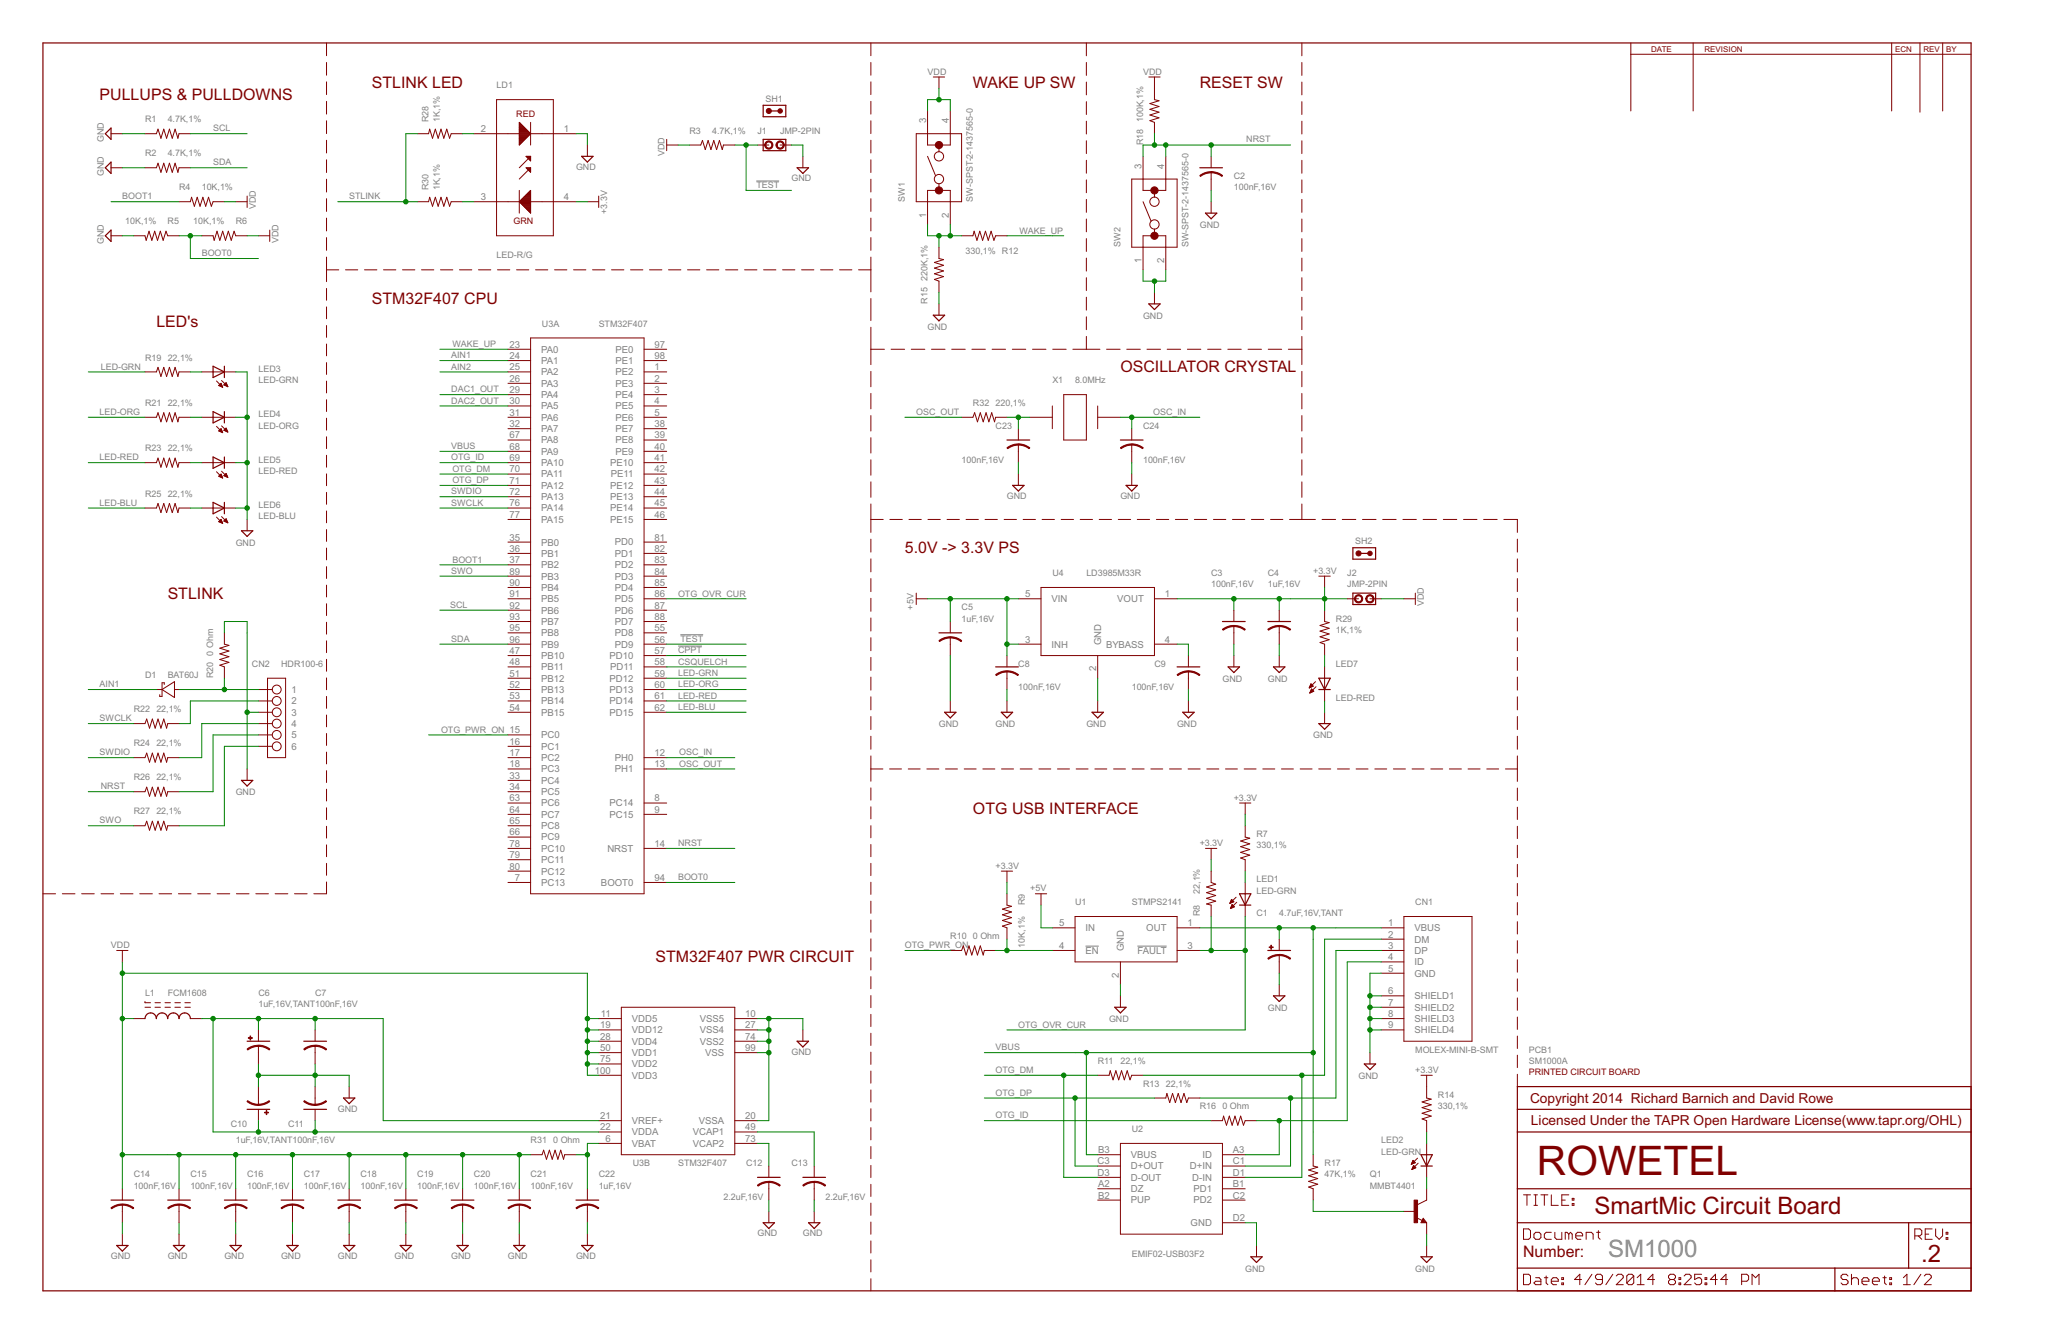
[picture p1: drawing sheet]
<svg xmlns="http://www.w3.org/2000/svg" width="432mm" height="279mm" viewBox="0 0 432 279" stroke-linecap="round" stroke-linejoin="round" font-family="sans-serif">
<defs><g id="words">
<text font-size="9.5" fill="#800000" x="322" y="246.1">ROWETEL</text>
<g font-size="5.6" fill="#800000">
<text x="334.1" y="254.2">SmartMic Circuit Board</text>
<text x="402.5" y="264.4">.2</text>
</g>
<text font-size="5.6" fill="#808080" x="336.9" y="263.2">SM1000</text>
<g font-size="3.7" fill="#800000">
<text x="20.9" y="20.9">PULLUPS &amp; PULLDOWNS</text>
<text x="77.9" y="18.5">STLINK LED</text>
<text x="203.8" y="18.5">WAKE UP SW</text>
<text x="251.4" y="18.5">RESET SW</text>
<text x="77.9" y="63.6">STM32F407 CPU</text>
<text x="32.8" y="68.4">LED's</text>
<text x="234.7" y="77.9">OSCILLATOR CRYSTAL</text>
<text x="189.6" y="115.9">5.0V -&gt; 3.3V PS</text>
<text x="35.1" y="125.4">STLINK</text>
<text x="203.8" y="170.6">OTG USB INTERFACE</text>
<text x="137.3" y="201.5">STM32F407 PWR CIRCUIT</text>
<text x="319.1" y="263.2">Number:</text>
</g>
<g font-size="3.2" fill="#800000">
<text x="320.6" y="231.1">Copyright 2014 Richard Barnich and David Rowe</text>
<text x="320.8" y="235.7">Licensed Under the TAPR Open Hardware License(www.tapr.org/OHL)</text>
</g>
<g font-size="2.2" fill="#808080">
<text x="100.7" y="27.7">2</text>
<text x="118.1" y="27.7">1</text>
<text x="194" y="25.8" transform="rotate(-90 194 25.8)">3</text>
<text x="198.8" y="25.8" transform="rotate(-90 198.8 25.8)">4</text>
<text x="239.2" y="35.3" transform="rotate(-90 239.2 35.3)">3</text>
<text x="243.9" y="35.3" transform="rotate(-90 243.9 35.3)">4</text>
<text x="100.7" y="41.9">3</text>
<text x="118.1" y="41.9">4</text>
<text x="194" y="45.6" transform="rotate(-90 194 45.6)">1</text>
<text x="198.8" y="45.6" transform="rotate(-90 198.8 45.6)">2</text>
<text x="239.2" y="55.1" transform="rotate(-90 239.2 55.1)">1</text>
<text x="243.9" y="55.1" transform="rotate(-90 243.9 55.1)">2</text>
<text x="106.7" y="72.8">23</text>
<text x="106.7" y="75.2">24</text>
<text x="106.7" y="77.6">25</text>
<text x="113.4" y="73.9">PA0</text>
<text x="113.4" y="76.2">PA1</text>
<text x="129" y="73.9">PE0</text>
<text x="129" y="76.2">PE1</text>
<text x="137.1" y="72.8">97</text>
<text x="137.1" y="75.2">98</text>
<text x="137.1" y="77.6">1</text>
<text x="106.7" y="79.9">26</text>
<text x="106.7" y="82.3">29</text>
<text x="113.4" y="78.6">PA2</text>
<text x="113.4" y="81">PA3</text>
<text x="113.4" y="83.4">PA4</text>
<text x="129" y="78.6">PE2</text>
<text x="129" y="81">PE3</text>
<text x="129" y="83.4">PE4</text>
<text x="137.1" y="79.9">2</text>
<text x="137.1" y="82.3">3</text>
<text x="106.7" y="84.7">30</text>
<text x="106.7" y="87.1">31</text>
<text x="106.7" y="89.4">32</text>
<text x="113.4" y="85.7">PA5</text>
<text x="113.4" y="88.1">PA6</text>
<text x="129" y="85.7">PE5</text>
<text x="129" y="88.1">PE6</text>
<text x="137.1" y="84.7">4</text>
<text x="137.1" y="87.1">5</text>
<text x="137.1" y="89.4">38</text>
<text x="106.7" y="91.8">67</text>
<text x="106.7" y="94.2">68</text>
<text x="113.4" y="90.5">PA7</text>
<text x="113.4" y="92.9">PA8</text>
<text x="113.4" y="95.2">PA9</text>
<text x="129" y="90.5">PE7</text>
<text x="129" y="92.9">PE8</text>
<text x="129" y="95.2">PE9</text>
<text x="137.1" y="91.8">39</text>
<text x="137.1" y="94.2">40</text>
<text x="106.7" y="96.6">69</text>
<text x="106.7" y="99">70</text>
<text x="106.7" y="101.3">71</text>
<text x="113.4" y="97.6">PA10</text>
<text x="113.4" y="100">PA11</text>
<text x="127.8" y="97.6">PE10</text>
<text x="128" y="100">PE11</text>
<text x="137.1" y="96.6">41</text>
<text x="137.1" y="99">42</text>
<text x="137.1" y="101.3">43</text>
<text x="106.7" y="103.7">72</text>
<text x="106.7" y="106.1">76</text>
<text x="113.4" y="102.4">PA12</text>
<text x="113.4" y="104.7">PA13</text>
<text x="113.4" y="107.1">PA14</text>
<text x="127.8" y="102.4">PE12</text>
<text x="127.8" y="104.7">PE13</text>
<text x="127.8" y="107.1">PE14</text>
<text x="137.1" y="103.7">44</text>
<text x="137.1" y="106.1">45</text>
<text x="106.7" y="108.5">77</text>
<text x="106.7" y="113.2">35</text>
<text x="113.4" y="109.5">PA15</text>
<text x="127.8" y="109.5">PE15</text>
<text x="137.1" y="108.5">46</text>
<text x="137.1" y="113.2">81</text>
<text x="106.7" y="115.6">36</text>
<text x="106.7" y="118">37</text>
<text x="113.4" y="114.3">PB0</text>
<text x="113.4" y="116.6">PB1</text>
<text x="113.4" y="119">PB2</text>
<text x="128.8" y="114.2">PD0</text>
<text x="128.8" y="116.6">PD1</text>
<text x="128.8" y="119">PD2</text>
<text x="137.1" y="115.6">82</text>
<text x="137.1" y="118">83</text>
<text x="106.7" y="120.3">89</text>
<text x="106.7" y="122.7">90</text>
<text x="106.7" y="125.1">91</text>
<text x="113.4" y="121.4">PB3</text>
<text x="113.4" y="123.8">PB4</text>
<text x="128.8" y="121.4">PD3</text>
<text x="128.8" y="123.8">PD4</text>
<text x="137.1" y="120.3">84</text>
<text x="137.1" y="122.7">85</text>
<text x="137.1" y="125.1">86</text>
<text x="214.8" y="125.1">5</text>
<text x="244.1" y="125.1">1</text>
<text x="106.7" y="127.5">92</text>
<text x="106.7" y="129.8">93</text>
<text x="113.4" y="126.1">PB5</text>
<text x="113.4" y="128.5">PB6</text>
<text x="113.4" y="130.9">PB7</text>
<text x="128.8" y="126.1">PD5</text>
<text x="128.8" y="128.5">PD6</text>
<text x="128.8" y="130.9">PD7</text>
<text x="137.1" y="127.5">87</text>
<text x="137.1" y="129.8">88</text>
<text x="220.3" y="126.1">VIN</text>
<text x="234.1" y="126.1">VOUT</text>
<text x="106.7" y="132.2">95</text>
<text x="106.7" y="134.6">96</text>
<text x="106.7" y="137">47</text>
<text x="113.4" y="133.3">PB8</text>
<text x="113.4" y="135.6">PB9</text>
<text x="128.8" y="133.3">PD8</text>
<text x="128.8" y="135.6">PD9</text>
<text x="137.1" y="132.2">55</text>
<text x="137.1" y="134.6">56</text>
<text x="137.1" y="137">57</text>
<text x="214.8" y="134.6">3</text>
<text x="220.3" y="135.6">INH</text>
<text x="230.7" y="135.1" transform="rotate(-90 230.7 135.1)">GND</text>
<text x="231.7" y="135.6">BYBASS</text>
<text x="244.1" y="134.6">4</text>
<text x="106.7" y="139.3">48</text>
<text x="106.7" y="141.7">51</text>
<text x="113.4" y="138">PB10</text>
<text x="113.4" y="140.4">PB11</text>
<text x="113.4" y="142.8">PB12</text>
<text x="127.7" y="138">PD10</text>
<text x="127.7" y="142.8">PD12</text>
<text x="127.9" y="140.4">PD11</text>
<text x="137.1" y="139.3">58</text>
<text x="137.1" y="141.7">59</text>
<text x="229.7" y="140.6" transform="rotate(-90 229.7 140.6)">2</text>
<text x="61.1" y="145.1">1</text>
<text x="61.1" y="147.5">2</text>
<text x="61.1" y="149.9">3</text>
<text x="106.7" y="144.1">52</text>
<text x="106.7" y="146.5">53</text>
<text x="106.7" y="148.8">54</text>
<text x="113.4" y="145.1">PB13</text>
<text x="113.4" y="147.5">PB14</text>
<text x="113.4" y="149.9">PB15</text>
<text x="127.7" y="145.1">PD13</text>
<text x="127.7" y="147.5">PD14</text>
<text x="127.7" y="149.9">PD15</text>
<text x="137.1" y="144.1">60</text>
<text x="137.1" y="146.5">61</text>
<text x="137.1" y="148.8">62</text>
<text x="61.1" y="152.3">4</text>
<text x="61.1" y="154.6">5</text>
<text x="106.7" y="156">16</text>
<text x="113.4" y="154.6">PC0</text>
<text x="61.1" y="157">6</text>
<text x="106.7" y="158.4">17</text>
<text x="106.7" y="160.7">18</text>
<text x="113.4" y="157">PC1</text>
<text x="113.4" y="159.4">PC2</text>
<text x="113.4" y="161.8">PC3</text>
<text x="128.8" y="159.4">PH0</text>
<text x="128.8" y="161.8">PH1</text>
<text x="137.1" y="158.4">12</text>
<text x="137.1" y="160.7">13</text>
<text x="106.7" y="163.1">33</text>
<text x="106.7" y="165.5">34</text>
<text x="106.7" y="167.9">63</text>
<text x="113.4" y="164.2">PC4</text>
<text x="113.4" y="166.5">PC5</text>
<text x="137.1" y="167.9">8</text>
<text x="106.7" y="170.2">64</text>
<text x="106.7" y="172.6">65</text>
<text x="113.4" y="168.9">PC6</text>
<text x="113.4" y="171.3">PC7</text>
<text x="113.4" y="173.7">PC8</text>
<text x="127.7" y="168.9">PC14</text>
<text x="127.7" y="171.3">PC15</text>
<text x="137.1" y="170.2">9</text>
<text x="106.7" y="175">66</text>
<text x="106.7" y="177.4">78</text>
<text x="106.7" y="179.7">79</text>
<text x="113.4" y="176">PC9</text>
<text x="113.4" y="178.4">PC10</text>
<text x="127.2" y="178.4">NRST</text>
<text x="137.1" y="177.4">14</text>
<text x="106.7" y="182.1">80</text>
<text x="107.9" y="184.5">7</text>
<text x="113.4" y="180.8">PC11</text>
<text x="113.4" y="183.2">PC12</text>
<text x="113.4" y="185.5">PC13</text>
<text x="125.9" y="185.5">BOOT0</text>
<text x="137.1" y="184.5">94</text>
<text x="221.9" y="194">5</text>
<text x="227.4" y="195">IN</text>
<text x="240.2" y="195">OUT</text>
<text x="248.8" y="194">1</text>
<text x="290.8" y="194">1</text>
<text x="290.8" y="196.4">2</text>
<text x="296.3" y="195">VBUS</text>
<text x="296.3" y="197.4">DM</text>
<text x="221.9" y="198.7">4</text>
<text x="227.4" y="199.8">EN</text>
<text x="235.4" y="199.3" transform="rotate(-90 235.4 199.3)">GND</text>
<text x="238.3" y="199.8">FAULT</text>
<text x="248.8" y="198.7">3</text>
<text x="290.8" y="198.7">3</text>
<text x="290.8" y="201.1">4</text>
<text x="290.8" y="203.5">5</text>
<text x="296.3" y="199.8">DP</text>
<text x="296.3" y="202.2">ID</text>
<text x="234.4" y="204.8" transform="rotate(-90 234.4 204.8)">2</text>
<text x="290.8" y="208.3">6</text>
<text x="296.3" y="204.5">GND</text>
<text x="296.3" y="209.3">SHIELD1</text>
<text x="125.8" y="215.4">19</text>
<text x="125.9" y="213">11</text>
<text x="132.4" y="214">VDD5</text>
<text x="146.6" y="214">VSS5</text>
<text x="156.1" y="213">10</text>
<text x="156.1" y="215.4">27</text>
<text x="290.8" y="210.6">7</text>
<text x="290.8" y="213">8</text>
<text x="290.8" y="215.4">9</text>
<text x="296.3" y="211.7">SHIELD2</text>
<text x="296.3" y="214">SHIELD3</text>
<text x="125.8" y="217.8">28</text>
<text x="125.8" y="220.1">50</text>
<text x="132.4" y="216.4">VDD12</text>
<text x="132.4" y="218.8">VDD4</text>
<text x="132.4" y="221.2">VDD1</text>
<text x="146.6" y="218.8">VSS2</text>
<text x="146.6" y="216.4">VSS4</text>
<text x="147.8" y="221.2">VSS</text>
<text x="156.1" y="217.8">74</text>
<text x="156.1" y="220.1">99</text>
<text x="296.3" y="216.4">SHIELD4</text>
<text x="124.6" y="224.9">100</text>
<text x="125.8" y="222.5">75</text>
<text x="132.4" y="223.6">VDD2</text>
<text x="132.4" y="225.9">VDD3</text>
<text x="125.8" y="234.4">21</text>
<text x="125.8" y="236.8">22</text>
<text x="126.9" y="239.1">6</text>
<text x="132.4" y="235.4">VREF+</text>
<text x="132.4" y="237.8">VDDA</text>
<text x="145.2" y="237.8">VCAP1</text>
<text x="146.4" y="235.4">VSSA</text>
<text x="156.1" y="239.1">73</text>
<text x="156.1" y="236.8">49</text>
<text x="156.1" y="234.4">20</text>
<text x="132.4" y="240.2">VBAT</text>
<text x="145.2" y="240.2">VCAP2</text>
<text x="230" y="243.9">C3</text>
<text x="230.1" y="241.5">B3</text>
<text x="236.9" y="242.6">VBUS</text>
<text x="236.9" y="244.9">D+OUT</text>
<text x="249.3" y="244.9">D+IN</text>
<text x="251.9" y="242.6">ID</text>
<text x="258.3" y="241.5">A3</text>
<text x="258.3" y="243.9">C1</text>
<text x="230" y="246.3">D3</text>
<text x="230.1" y="248.6">A2</text>
<text x="230.1" y="251">B2</text>
<text x="236.9" y="247.3">D-OUT</text>
<text x="236.9" y="249.7">DZ</text>
<text x="249.8" y="247.3">D-IN</text>
<text x="250" y="249.7">PD1</text>
<text x="258.3" y="246.3">D1</text>
<text x="258.3" y="248.6">B1</text>
<text x="258.3" y="251">C2</text>
<text x="236.9" y="252.1">PUP</text>
<text x="249.4" y="256.8">GND</text>
<text x="250" y="252.1">PD2</text>
<text x="258.3" y="255.8">D2</text>
</g>
<g font-size="2.1" fill="#808080">
<text x="194.3" y="15.6">VDD</text>
<text x="239.5" y="15.6">VDD</text>
<text x="104" y="18.5">LD1</text>
<text x="160.4" y="21.3">SH1</text>
<text x="21.7" y="29.8" transform="rotate(-90 21.7 29.8)">GND</text>
<text x="30.4" y="25.6">R1</text>
<text x="35.1" y="25.6">4.7K,1%</text>
<text x="44.6" y="27.5">SCL</text>
<text x="89.8" y="25.6" transform="rotate(-90 89.8 25.6)">R28</text>
<text x="92.2" y="25.6" transform="rotate(-90 92.2 25.6)">1K,1%</text>
<text x="144.4" y="28">R3</text>
<text x="149.2" y="28">4.7K,1%</text>
<text x="158.7" y="28">J1</text>
<text x="163.4" y="28">JMP-2PIN</text>
<text x="239.5" y="25.6" transform="rotate(-90 239.5 25.6)">100K,1%</text>
<text x="261.1" y="29.7">NRST</text>
<text x="30.4" y="32.8">R2</text>
<text x="35.1" y="32.8">4.7K,1%</text>
<text x="44.6" y="34.7">SDA</text>
<text x="120.7" y="35.6">GND</text>
<text x="139.2" y="32.8" transform="rotate(-90 139.2 32.8)">VDD</text>
<text x="239.5" y="30.4" transform="rotate(-90 239.5 30.4)">R18</text>
<text x="21.7" y="36.9" transform="rotate(-90 21.7 36.9)">GND</text>
<text x="25.6" y="41.8">BOOT1</text>
<text x="37.5" y="39.9">R4</text>
<text x="42.3" y="39.9">10K,1%</text>
<text x="73.2" y="41.8">STLINK</text>
<text x="89.8" y="39.9" transform="rotate(-90 89.8 39.9)">R30</text>
<text x="92.2" y="39.9" transform="rotate(-90 92.2 39.9)">1K,1%</text>
<text x="158.5" y="39.4">TEST</text>
<text x="165.8" y="38">GND</text>
<text x="258.5" y="39.9">100nF,16V</text>
<text x="258.5" y="37.5">C2</text>
<text x="26.2" y="47">10K,1%</text>
<text x="35.1" y="47">R5</text>
<text x="40.5" y="47">10K,1%</text>
<text x="49.4" y="47">R6</text>
<text x="53.6" y="43.8" transform="rotate(-90 53.6 43.8)">VDD</text>
<text x="127.2" y="44.8" transform="rotate(-90 127.2 44.8)">+3.3V</text>
<text x="189.6" y="42.3" transform="rotate(-90 189.6 42.3)">SW1</text>
<text x="203.8" y="42.3" transform="rotate(-90 203.8 42.3)">SW-SPST-2-1437565-0</text>
<text x="251.4" y="47.7">GND</text>
<text x="21.7" y="51.2" transform="rotate(-90 21.7 51.2)">GND</text>
<text x="42.3" y="53.7">BOOT0</text>
<text x="58.3" y="51" transform="rotate(-90 58.3 51)">VDD</text>
<text x="202.3" y="53.1">330,1% R12</text>
<text x="213.6" y="48.9">WAKE_UP</text>
<text x="234.7" y="51.8" transform="rotate(-90 234.7 51.8)">SW2</text>
<text x="249" y="51.8" transform="rotate(-90 249 51.8)">SW-SPST-2-1437565-0</text>
<text x="104" y="54.1">LED-R/G</text>
<text x="194.3" y="58.9" transform="rotate(-90 194.3 58.9)">220K,1%</text>
<text x="194.3" y="63.6" transform="rotate(-90 194.3 63.6)">R15</text>
<text x="113.5" y="68.4">U3A</text>
<text x="125.4" y="68.4">STM32F407</text>
<text x="194.3" y="69.1">GND</text>
<text x="239.5" y="66.7">GND</text>
<text x="21.1" y="77.4">LED-GRN</text>
<text x="30.4" y="75.5">R19</text>
<text x="35.1" y="75.5">22,1%</text>
<text x="54.1" y="77.9">LED3</text>
<text x="94.5" y="75">AIN1</text>
<text x="94.5" y="77.4">AIN2</text>
<text x="94.8" y="72.7">WAKE_UP</text>
<text x="54.1" y="80.3">LED-GRN</text>
<text x="94.5" y="82.2">DAC1_OUT</text>
<text x="220.5" y="80.3">X1</text>
<text x="225.2" y="80.3">8.0MHz</text>
<text x="20.9" y="86.9">LED-ORG</text>
<text x="30.4" y="85">R21</text>
<text x="35.1" y="85">22,1%</text>
<text x="54.1" y="89.8">LED-ORG</text>
<text x="54.1" y="87.4">LED4</text>
<text x="94.5" y="84.6">DAC2_OUT</text>
<text x="192" y="86.9">OSC_OUT</text>
<text x="203.8" y="85">R32</text>
<text x="208.6" y="85">220,1%</text>
<text x="208.6" y="89.8">C23</text>
<text x="239.5" y="89.8">C24</text>
<text x="241.6" y="86.9">OSC_IN</text>
<text x="30.4" y="94.5">R23</text>
<text x="35.1" y="94.5">22,1%</text>
<text x="94.5" y="94.1">VBUS</text>
<text x="20.9" y="96.4">LED-RED</text>
<text x="54.1" y="99.3">LED-RED</text>
<text x="54.1" y="96.9">LED5</text>
<text x="94.5" y="96.4">OTG_ID</text>
<text x="94.8" y="101.2">OTG_DP</text>
<text x="94.8" y="98.8">OTG_DM</text>
<text x="201.5" y="96.9">100nF,16V</text>
<text x="239.5" y="96.9">100nF,16V</text>
<text x="20.9" y="105.9">LED-BLU</text>
<text x="30.4" y="104">R25</text>
<text x="35.1" y="104">22,1%</text>
<text x="54.1" y="106.4">LED6</text>
<text x="94.5" y="105.9">SWCLK</text>
<text x="94.5" y="103.6">SWDIO</text>
<text x="211" y="104.5">GND</text>
<text x="234.7" y="104.5">GND</text>
<text x="54.1" y="108.8">LED-BLU</text>
<text x="49.4" y="114.3">GND</text>
<text x="94.8" y="117.8">BOOT1</text>
<text x="283.9" y="114">SH2</text>
<text x="94.5" y="120.2">SWO</text>
<text x="142.1" y="124.9">OTG_OVR_CUR</text>
<text x="220.5" y="120.7">U4</text>
<text x="227.6" y="120.7">LD3985M33R</text>
<text x="253.7" y="123">100nF,16V</text>
<text x="253.7" y="120.7">C3</text>
<text x="265.6" y="123">1uF,16V</text>
<text x="265.6" y="120.7">C4</text>
<text x="275.1" y="120.2">+3.3V</text>
<text x="282.3" y="123">JMP-2PIN</text>
<text x="282.3" y="120.7">J2</text>
<text x="94.3" y="127.3">SCL</text>
<text x="191.4" y="127.7" transform="rotate(-90 191.4 127.7)">+5V</text>
<text x="201.5" y="130.2">1uF,16V</text>
<text x="201.5" y="127.8">C5</text>
<text x="279.9" y="130.2">R29</text>
<text x="298.3" y="127" transform="rotate(-90 298.3 127)">VDD</text>
<text x="44.6" y="137.3" transform="rotate(-90 44.6 137.3)">0 Ohm</text>
<text x="94.5" y="134.5">SDA</text>
<text x="142.1" y="136.8">CPPT</text>
<text x="142.5" y="134.5">TEST</text>
<text x="279.9" y="132.5">1K,1%</text>
<text x="20.9" y="144">AIN1</text>
<text x="30.4" y="142.1">D1</text>
<text x="35.1" y="142.1">BAT60J</text>
<text x="44.6" y="142.1" transform="rotate(-90 44.6 142.1)">R20</text>
<text x="52.8" y="139.7">CN2</text>
<text x="58.9" y="139.7">HDR100-6</text>
<text x="142.1" y="141.6">LED-GRN</text>
<text x="142.1" y="144">LED-ORG</text>
<text x="142.1" y="139.2">CSQUELCH</text>
<text x="213.4" y="139.7">C8</text>
<text x="241.9" y="139.7">C9</text>
<text x="256.1" y="142.8">GND</text>
<text x="265.6" y="142.8">GND</text>
<text x="279.9" y="139.7">LED7</text>
<text x="28" y="149.2">R22</text>
<text x="32.8" y="149.2">22,1%</text>
<text x="142.1" y="146.3">LED-RED</text>
<text x="142.1" y="148.7">LED-BLU</text>
<text x="213.4" y="144.4">100nF,16V</text>
<text x="237.1" y="144.4">100nF,16V</text>
<text x="279.9" y="146.8">LED-RED</text>
<text x="20.9" y="151.1">SWCLK</text>
<text x="92.4" y="153.5">OTG_PWR_ON 15</text>
<text x="196.7" y="152.3">GND</text>
<text x="208.6" y="152.3">GND</text>
<text x="227.6" y="152.3">GND</text>
<text x="246.6" y="152.3">GND</text>
<text x="275.1" y="154.6">GND</text>
<text x="20.9" y="158.2">SWDIO</text>
<text x="28" y="156.3">R24</text>
<text x="32.8" y="156.3">22,1%</text>
<text x="142.3" y="158.2">OSC_IN</text>
<text x="142.3" y="160.6">OSC_OUT</text>
<text x="21.1" y="165.3">NRST</text>
<text x="28" y="163.4">R26</text>
<text x="32.8" y="163.4">22,1%</text>
<text x="49.4" y="166.5">GND</text>
<text x="258.5" y="167.7">+3.3V</text>
<text x="20.9" y="172.5">SWO</text>
<text x="28" y="170.6">R27</text>
<text x="32.8" y="170.6">22,1%</text>
<text x="142.1" y="177.2">NRST</text>
<text x="251.4" y="177.2">+3.3V</text>
<text x="263.3" y="177.7">330,1%</text>
<text x="263.3" y="175.3">R7</text>
<text x="142.1" y="184.3">BOOT0</text>
<text x="208.6" y="182">+3.3V</text>
<text x="263.3" y="184.8">LED1</text>
<text x="214.7" y="189.6" transform="rotate(-90 214.7 189.6)">R9</text>
<text x="215.8" y="186.6">+5V</text>
<text x="225.2" y="189.6">U1</text>
<text x="237.1" y="189.6">STMPS2141</text>
<text x="251.4" y="192" transform="rotate(-90 251.4 192)">R8</text>
<text x="251.4" y="187.2" transform="rotate(-90 251.4 187.2)">22,1%</text>
<text x="263.3" y="187.2">LED-GRN</text>
<text x="263.3" y="192">C1</text>
<text x="268" y="192">4.7uF,16V,TANT</text>
<text x="296.5" y="189.6">CN1</text>
<text x="199.1" y="196.7">R10</text>
<text x="203.8" y="196.7">0 Ohm</text>
<text x="23.3" y="198.6">VDD</text>
<text x="189.6" y="198.6">OTG_PWR_ON</text>
<text x="214.7" y="198.5" transform="rotate(-90 214.7 198.5)">10K,1%</text>
<text x="30.4" y="208.6">L1</text>
<text x="35.1" y="208.6">FCM1608</text>
<text x="54.1" y="208.6">C6</text>
<text x="66" y="208.6">C7</text>
<text x="54.1" y="211">1uF,16V,TANT100nF,16V</text>
<text x="213.4" y="215.2">OTG_OVR_CUR</text>
<text x="232.4" y="214">GND</text>
<text x="265.6" y="211.7">GND</text>
<text x="165.8" y="220.9">GND</text>
<text x="208.6" y="220">VBUS</text>
<text x="296.5" y="220.5">MOLEX-MINI-B-SMT</text>
<text x="320.3" y="220.5">PCB1</text>
<text x="208.6" y="224.7">OTG_DM</text>
<text x="230" y="222.8">R11</text>
<text x="234.7" y="222.8">22,1%</text>
<text x="239.5" y="227.6">R13</text>
<text x="244.2" y="227.6">22,1%</text>
<text x="284.6" y="225.9">GND</text>
<text x="296.5" y="224.7">+3.3V</text>
<text x="320.3" y="222.8">SM1000A</text>
<text x="70.8" y="232.8">GND</text>
<text x="208.6" y="229.5">OTG_DP</text>
<text x="251.4" y="232.3">R16</text>
<text x="256.1" y="232.3">0 Ohm</text>
<text x="301.3" y="232.3">330,1%</text>
<text x="301.3" y="230">R14</text>
<text x="48.3" y="236.1">C10</text>
<text x="49.4" y="239.5">1uF,16V,TANT100nF,16V</text>
<text x="60.4" y="236.1">C11</text>
<text x="111.2" y="239.5">R31</text>
<text x="115.9" y="239.5">0 Ohm</text>
<text x="208.6" y="234.2">OTG_ID</text>
<text x="237.1" y="237.1">U2</text>
<text x="289.4" y="239.5">LED2</text>
<text x="132.6" y="244.2">U3B</text>
<text x="142.1" y="244.2">STM32F407</text>
<text x="156.3" y="244.2">C12</text>
<text x="165.8" y="244.2">C13</text>
<text x="277.5" y="244.2">R17</text>
<text x="289.4" y="241.8">LED-GRN</text>
<text x="28" y="249">100nF,16V</text>
<text x="28" y="246.6">C14</text>
<text x="39.9" y="249">100nF,16V</text>
<text x="39.9" y="246.6">C15</text>
<text x="51.8" y="249">100nF,16V</text>
<text x="51.8" y="246.6">C16</text>
<text x="63.6" y="249">100nF,16V</text>
<text x="63.6" y="246.6">C17</text>
<text x="75.5" y="249">100nF,16V</text>
<text x="75.5" y="246.6">C18</text>
<text x="87.4" y="249">100nF,16V</text>
<text x="87.4" y="246.6">C19</text>
<text x="99.3" y="249">100nF,16V</text>
<text x="99.3" y="246.6">C20</text>
<text x="111.2" y="249">100nF,16V</text>
<text x="111.2" y="246.6">C21</text>
<text x="125.4" y="249">1uF,16V</text>
<text x="125.4" y="246.6">C22</text>
<text x="151.6" y="251.4">2.2uF,16V</text>
<text x="173" y="251.4">2.2uF,16V</text>
<text x="277.5" y="246.6">47K,1%</text>
<text x="287" y="249">MMBT4401</text>
<text x="287" y="246.6">Q1</text>
<text x="23.3" y="263.7">GND</text>
<text x="35.1" y="263.7">GND</text>
<text x="47" y="263.7">GND</text>
<text x="58.9" y="263.7">GND</text>
<text x="70.8" y="263.7">GND</text>
<text x="82.7" y="263.7">GND</text>
<text x="94.5" y="263.7">GND</text>
<text x="106.4" y="263.7">GND</text>
<text x="120.7" y="263.7">GND</text>
<text x="158.7" y="259">GND</text>
<text x="168.2" y="259">GND</text>
<text x="237.1" y="263.2">EMIF02-USB03F2</text>
<text x="260.9" y="266.3">GND</text>
<text x="296.5" y="266.3">GND</text>
</g>
<g font-size="2.1" fill="#800000">
<text x="108.2" y="24.6">RED</text>
<text x="107.6" y="47">GRN</text>
<text x="320.3" y="225.2">PRINTED CIRCUIT BOARD</text>
</g>
<g font-size="1.9" fill="#800000">
<text x="345.9" y="10.9">DATE</text>
<text x="357.1" y="10.9">REVISION</text>
<text x="397" y="10.9">ECN</text>
<text x="403" y="10.9">REV</text>
<text x="407.7" y="10.9">BY</text>
</g>
</g></defs>
<path d="M158.5 37.9h4.7M142.1 135.3h5M142.5 132.9h4.8M227.4 198.2h2.8M238.3 198.2h6.1" fill="none" stroke="#808080" stroke-width=".21"/>
<g fill="none" stroke="#800000" stroke-width=".21">
<path d="M68.4 9v2.7M68.4 13.1v2.6M68.4 17.1v2.7M182.5 9v2.7M182.5 13.1v2.6M182.5 17.1v2.7M195.5 16.1h2.4M196.7 16.1v2.4M227.6 9v2.7M227.6 13.1v2.7M227.6 17.2v2.7M240.7 16.1h2.4"/>
<path d="M241.9 16.1v4.8l.9 .2-1.9 .6 1.9 .6-1.9 .6 1.9 .6-1.9 .6 1.9 .6-1.9 .6 1 .3v2.4M272.8 9v2.7M272.8 13.1v2.7M272.8 17.2v2.7M341.7 9v14.2M341.7 11.4h71.3M354.7 9v14.2M396.3 9v14.2M402.3 9v14.5M407 9v14.2M23.3 28h2.3M23.3 35.1h2.3"/>
<path d="M30.4 28h2.4l.3-.9 .6 1.9 .6-1.9 .6 1.9 .6-1.9 .6 1.9 .6-1.9 .6 1.9 .2-1h2.4M30.4 35.1h2.4l.3-.9 .6 1.9 .6-1.9 .6 1.9 .6-1.9 .6 1.9 .6-1.9 .6 1.9 .2-1h2.4M68.4 21.2v2.7M68.4 25.3v2.7M68.4 29.4v2.6M68.4 33.5v2.6M68.4 37.5v2.7M87.4 28h2.4l.2-.9 .6 1.9 .6-1.9 .6 1.9 .6-1.9 .6 1.9 .6-1.9 .6 1.9 .3-1h2.4M99.3 28h21.4M104 20.9h11.9v28.5h-11.9zM108.8 25.6l2.4 2.4-2.4 2.4zM108.8 39.9v4.7"/>
<path d="M108.8 30.3h.1M108.8 30.2h.1M108.8 30.1h.3M108.8 30h.4M108.8 29.9h.5M108.8 29.8h.6M108.8 29.7h.7M108.8 29.5h.8M108.8 29.4h.9M108.8 29.3h1M108.8 29.2h1.2M108.8 29.1h1.3"/>
<path d="M108.8 29h1.4M108.8 28.9h1.5M108.8 28.8h1.6M108.8 28.7h1.7M108.8 28.6h1.8M108.8 28.4h1.9M108.8 28.3h2M108.8 28.2h2.2M108.8 28.1h2.3M108.8 27.9h2.3M108.8 27.8h2.2M108.8 27.7h2"/>
<path d="M108.8 27.6h1.9M108.8 27.5h1.8M108.8 27.3h1.7M108.8 27.2h1.6M108.8 27.1h1.5M108.8 27h1.4M108.8 26.9h1.3M108.8 26.8h1.2M108.8 26.7h1.1M108.8 26.6h.9M108.8 26.5h.8M108.8 26.4h.7"/>
<path d="M108.8 26.2h.6M108.8 26.1h.5M108.8 26h.4M108.8 25.9h.3M108.8 25.8h.2M108.8 25.7h.1M110.2 35.1h1v1zM110.2 32.8h1M110.3 35.2h.9M110.3 32.9h.9M110.4 35.3h.8M110.5 33h.7"/>
<path d="M110.5 35.4h.7M110.6 33.1h.6M110.6 35.5h.6M110.7 33.2h.5M110.7 35.6h.5M110.8 33.3h.4M110.8 35.8h.4M110.9 33.4h.3M111 35.9h.2M111 33.5h.2M111.1 40h.1M111.1 36h.1"/>
<path d="M111.1 33.7h.1M111.2 25.6v4.8M111.2 32.7v1M111.2 32.7l-2.4 2.4M111.2 35.1l-2.4 2.4M111.2 32.7h-1l1 1M123.1 30.4v2.3M139.7 30.4h2.4M139.7 29.2v2.4M144.4 30.4h2.4l.4-1 .6 1.9 .6-1.9 .5 1.9 .6-1.9 .6 1.9 .6-1.9 .6 1.9 .3-.9h2.3M158.7 30.4h2.4M163.4 30.4h2.4"/>
<path d="M168.2 32.7v2.4M182.5 21.2v2.7M182.5 25.3v2.7M182.5 29.4v2.6M182.5 33.5v2.6M182.5 37.5v2.7M192 28h9.5v14.2h-9.5zM194.3 32.7l1.7 4.1M194.3 23.2v7.2h4.8v-7.2M196.7 30.4v1.4M196.7 38.5v1.4M227.6 21.3v2.7"/>
<path d="M227.6 25.4v2.7M227.6 29.5v2.7M227.6 33.6v2.7M227.6 37.7v2.7M237.1 37.5h9.5v14.3h-9.5zM239.5 32.7v7.2h4.7v-7.2M241.9 39.9v1.4M253.7 32.7v2.4M253.7 36.1v3.8M272.8 21.3v2.7M272.8 25.4v2.7M272.8 29.5v2.7"/>
<path d="M272.8 33.6v2.7M272.8 37.7v2.7M23.3 49.4h2.3M28 49.4h2.4l.2 .9 .6-1.9 .6 1.9 .6-1.9 .6 1.9 .6-1.9 .6 1.9 .6-1.9 .3 1h2.4M37.5 42.2h2.4l.2-.9 .6 1.9 .6-1.9 .6 1.9 .6-1.9 .6 1.9 .6-1.9 .6 1.9 .3-1h2.4M42.3 49.4h2.3l.3 .9 .6-1.9 .6 1.9 .6-1.9 .5 1.9 .6-1.9 .7 1.9 .5-1.9 .4 1h2.4M49.4 42.2h2.4M51.8 41.1v2.4M54.1 49.4h2.4M56.5 48.2v2.4M68.4 41.6v2.7M68.4 45.7v2.7"/>
<path d="M68.4 49.8v2.6M68.4 53.8v5.2M68.4 56.5h2.6M72.4 56.5h2.6M76.4 56.5h2.6M80.3 56.5h2.6M84.3 56.5h2.6M87.4 42.2h2.4l.2-.9 .6 1.9 .6-1.9 .6 1.9 .6-1.9 .6 1.9 .6-1.9 .6 1.9 .3-1h2.4M88.3 56.5h2.6M92.3 56.5h2.6M96.3 56.5h2.5M99.3 42.2h21.4"/>
<path d="M100.2 56.5h2.6M104.2 56.5h2.6M108.2 56.5h2.6M108.8 42.2l2.4-2.3v4.7zM108.9 42.2h2.3M108.9 42.4h2.3M109 42.1h2.2M109.1 42.5h2.1M109.1 42h2.1M109.2 42.6h2M109.2 41.8h2M109.3 42.7h1.9"/>
<path d="M109.3 41.7h1.9M109.4 42.9h1.8M109.4 41.6h1.8M109.5 43h1.7M109.5 41.5h1.7M109.6 43.1h1.6M109.6 41.4h1.6M109.7 43.2h1.5M109.7 41.3h1.5M109.8 43.3h1.4M109.9 41.2h1.3M109.9 43.4h1.3"/>
<path d="M110 41.1h1.2M110.1 43.5h1.1M110.1 41h1.1M110.2 43.6h1M110.2 40.9h1M110.3 43.7h.9M110.3 40.7h.9M110.4 43.9h.8M110.4 40.6h.8M110.5 44h.7M110.5 40.5h.7M110.6 44.1h.6"/>
<path d="M110.6 40.4h.6M110.7 44.2h.5M110.7 40.3h.5M110.8 44.3h.4M110.9 40.2h.3M110.9 44.4h.3M111 40.1h.2M111.1 44.5h.1M111.2 44.6h.1M112.2 56.5h2.6M116.2 56.5h2.6M120.2 56.5h2.5"/>
<path d="M123.1 42.2h2.3M124.1 56.5h2.6M125.4 41.1v2.4M128.1 56.5h2.6M132.1 56.5h2.6M136.1 56.5h2.6M140.1 56.5h2.5M144 56.5h2.6M148 56.5h2.6M152 56.5h2.6M156 56.5h2.6M160 56.5h2.6"/>
<path d="M164 56.5h2.5M167.9 56.5h2.6M171.9 56.5h2.6M175.9 56.5h2.6M179.9 56.5h2.6M182.5 41.6v2.7M182.5 45.7v2.7M182.5 49.8v2.6M182.5 53.8v7.3M194.3 47v-7.1h4.8v7.1M196.7 51.8v2.3l1 .3-1.9 .6 1.9 .6-1.9 .6 1.9 .5-1.9 .6 1.9 .6-1.9 .6 .9 .4v2.4M201.5 49.4h2.3l.3-1 .6 1.9 .6-1.9 .6 1.9 .6-1.9 .6 1.9 .5-1.9 .6 1.9 .4-.9h2.4"/>
<path d="M227.6 41.8v2.7M227.6 45.9v2.7M227.6 50v2.7M227.6 54.1v2.7M227.6 58.2v2.7M239.5 42.2l1.7 4.1M239.5 56.5v-7.1h4.7v7.1M241.9 48v1.4M253.7 42.2v2.4M272.8 41.8v2.7M272.8 45.9v2.7M272.8 50v2.7"/>
<path d="M272.8 54.1v2.7M272.8 58.2v2.7M30.4 77.9h2.4l.3-1 .6 1.9 .6-1.9 .6 1.9 .6-1.9 .6 1.9 .6-1.9 .6 1.9 .2-.9h2.4M42.3 77.9h7.1M45.4 79.8l1.3 1.3M46.4 79.7l1.3 1.3M68.4 60.4v2.5M68.4 64.3v2.5M68.4 68.2v2.5M68.4 72.1v2.4M68.4 75.9v2.5M68.4 79.8v2.5"/>
<path d="M106.4 73.2h4.8M106.4 77.9h4.8M106.4 75.5h4.8M111.2 70.8h23.7v116.4h-23.7zM134.9 73.2h4.8M134.9 77.9h4.8M134.9 75.5h4.8M182.5 62.5v4.6M182.5 68.5v7.9M182.5 77.8v3.2M182.5 73.2h2.8M186.7 73.2h2.8"/>
<path d="M190.9 73.2h2.9M195.2 73.2h2.8M196.7 63.6v2.4M199.4 73.2h2.8M203.6 73.2h2.8M207.9 73.2h2.8M212.1 73.2h2.8M216.3 73.2h2.8M220.6 73.2h2.8M224.8 73.2h5.6M227.6 62.3v2.7M227.6 66.4v2.6"/>
<path d="M227.6 70.5v2.7M231.8 73.2h2.9M236.1 73.2h2.8M240.3 73.2h2.8M241.9 61.3v2.3M244.5 73.2h2.9M248.8 73.2h2.8M253 73.2h2.8M257.2 73.2h2.9M261.5 73.2h2.8M265.7 73.2h2.8M269.9 73.2h2.9"/>
<path d="M272.8 62.3v2.7M272.8 66.4v2.6M272.8 70.5v5.9M272.8 77.8v3.2M30.4 87.4h2.4l.3-1 .6 1.9 .6-1.9 .6 1.9 .6-1.9 .6 1.9 .6-1.9 .6 1.9 .2-.9h2.4M30.4 96.9h2.4l.3-1 .6 2 .6-2 .6 2 .6-2 .6 2 .6-2 .6 2 .2-1h2.4M42.3 87.4h7.1M42.3 96.9h7.1M45.4 89.3l1.3 1.3M45.4 98.8l1.3 1.3M45.8 80.8l.9 .3M45.8 80.8h.7"/>
<path d="M45.8 90.3l.5-.5 .4 .8zM45.8 99.8l.5-.5 .4 .8zM45.9 90.3h.6M45.9 99.7h.6M45.9 90.2h.6M45.9 80.6h.6M46 99.8h.5M46 99.6h.4M46 90.1h.4M46 80.5h.4M46.1 80.9h.4M46.1 99.5h.3"/>
<path d="M46.1 90h.3M46.1 90.4h.5M46.2 80.4h.2M46.2 99.9h.4M46.2 99.4h.1M46.2 89.8h.1M46.3 80.3h.1M46.3 80.3l-.5 .5M46.3 80.3l.4 .8M46.4 81h.2M46.4 89.2l1.3 1.3M46.4 90.5h.2"/>
<path d="M46.4 98.7l1.3 1.3M46.6 81.1h.1M46.9 80.6l.5-.4 .3 .8zM46.9 90.1l.5-.4 .3 .8zM46.9 99.6l.5-.4 .3 .8zM46.9 80.6h.7M46.9 99.6h.7M47 90.1h.5M47 80.5h.5M47 90.2h.6M47 99.7h.6M47.1 99.5h.4"/>
<path d="M47.1 90h.4M47.1 80.4h.4M47.2 99.4h.3M47.2 80.8h.4M47.2 89.8h.3M47.2 80.3h.2M47.2 90.3h.4M47.3 99.3h.1M47.3 89.7h.1M47.3 99.8h.3M47.3 80.2h.1M47.4 80.9h.3"/>
<path d="M47.5 90.4h.2M47.6 99.9h.1M47.7 81h.1M68.4 83.7v2.5M68.4 87.6v2.5M68.4 91.5v2.5M68.4 95.4v2.5M68.4 99.3v2.4M106.4 87.4h4.8M106.4 82.7h4.8M106.4 92.2h4.8M106.4 80.3h4.8"/>
<path d="M106.4 96.9h4.8M106.4 85h4.8M106.4 89.8h4.8M106.4 94.5h4.8M106.4 99.3h4.8M134.9 87.4h4.8M134.9 82.7h4.8M134.9 92.2h4.8M134.9 80.3h4.8M134.9 96.9h4.8M134.9 85h4.8M134.9 89.8h4.8"/>
<path d="M134.9 94.5h4.8M134.9 99.3h4.8M182.5 82.4v3.2M182.5 87v3.3M182.5 91.7v3.2M182.5 96.3v3.2M201.5 87.4h2.3l.4-1 .6 1.9 .6-1.9 .6 1.9 .6-1.9 .6 1.9 .6-1.9 .6 1.9 .2-.9h2.4M213.4 89.8v2.4M213.4 93.1v3.8M213.4 99.3v2.4M215.7 87.4h4.8M220.5 85v4.8"/>
<path d="M222.9 82.7h4.7v9.5h-4.7zM230 87.4h4.7M230 85v4.8M237.1 89.8v2.4M237.1 93.1v3.8M237.1 99.3v2.4M272.8 82.4v3.2M272.8 87v3.3M272.8 91.7v3.2M272.8 96.3v3.2M30.4 106.4h2.4l.3-.9 .6 1.9 .6-1.9 .6 1.9 .6-1.9 .6 1.9 .6-1.9 .6 1.9 .2-1h2.4M42.3 106.4h7.1"/>
<path d="M45.4 108.3l1.3 1.3M45.8 109.3l.9 .3M45.8 109.2h.7M46 109.1h.4M46 109.3h.5M46.1 109h.3M46.2 108.9h.2M46.3 109.5h.3M46.3 108.8h.1M46.3 108.8l-.5 .5M46.3 108.8l.4 .8M46.4 108.2l1.3 1.3"/>
<path d="M46.5 100h.1M46.5 109.6h.1M46.9 109.1h.7M47 109h.5M47.1 109.2h.5M47.1 108.9h.4M47.2 108.8h.2M47.4 109.3h.3M47.4 108.7l-.5 .4 .8 .4M47.4 108.7l.3 .8M47.4 108.7h.1M47.6 109.5h.1"/>
<path d="M51.8 108.8v2.4M68.4 103.1v2.5M68.4 107v2.5M68.4 110.9v2.5M68.4 114.8v2.5M68.4 118.7v2.5M106.4 108.8h4.8M106.4 106.4h4.8M106.4 101.7h4.8M106.4 104h4.8M106.4 113.5h4.8M106.4 115.9h4.8"/>
<path d="M106.4 118.3h4.8M134.9 108.8h4.8M134.9 106.4h4.8M134.9 101.7h4.8M134.9 104h4.8M134.9 113.5h4.8M134.9 115.9h4.8M134.9 118.3h4.8M182.5 100.9v3.3M182.5 105.6v5.9M182.5 112.9v2.7M182.5 117.1v2.7"/>
<path d="M182.5 108.8h2.5M186.4 108.8h2.6M190.4 108.8h2.6M194.4 108.8h2.6M198.4 108.8h2.6M202.4 108.8h2.6M206.4 108.8h2.6M210.4 108.8h2.6M214.4 108.8h2.5M218.3 108.8h2.6M222.3 108.8h2.6M226.3 108.8h2.6"/>
<path d="M230.3 108.8h2.6M234.3 108.8h2.6M238.3 108.8h2.6M242.3 108.8h2.6M246.3 108.8h2.5M250.2 108.8h2.6M254.2 108.8h2.6M258.2 108.8h2.6M262.2 108.8h2.6M266.2 108.8h2.6M270.2 108.8h5.4M272.8 100.9v3.3"/>
<path d="M272.8 105.6v3.2M277 108.8h2.8M281.2 108.8h2.9M285.5 108.8h2.8M289.7 108.8h2.8M293.9 108.8h2.8M298.2 108.8h2.8M302.4 108.8h2.8M306.6 108.8h2.8M310.8 108.8h2.9M315.1 108.8h2.8v2.7M317.9 112.9v2.7"/>
<path d="M317.9 117.1v2.7M47 132.5v2.4l1 .3-1.9 .6 1.9 .6-1.9 .5 1.9 .6-1.9 .6 1.9 .6-1.9 .6 .9 .4v2.3M68.4 122.6v2.4M68.4 126.4v2.5M68.4 130.3v2.5M68.4 134.2v2.5M68.4 138.1v2.5M106.4 125.4h4.8M106.4 134.9h4.8M106.4 123h4.8M106.4 137.3h4.8M106.4 120.7h4.8"/>
<path d="M106.4 127.8h4.8M106.4 130.2h4.8M106.4 132.5h4.8M106.4 139.7h4.8M134.9 125.4h4.8M134.9 134.9h4.8M134.9 123h4.8M134.9 137.3h4.8M134.9 120.7h4.8M134.9 127.8h4.8M134.9 130.2h4.8M134.9 132.5h4.8"/>
<path d="M134.9 139.7h4.8M182.5 121.2v2.7M182.5 125.3v2.7M182.5 129.4v2.8M182.5 133.6v2.7M182.5 137.7v2.7M192 124.2v2.4M192 125.4h2.3M199.1 130.2v2.3M199.1 133.5v3.8M211 137.3v2.4M213.4 125.4h4.7"/>
<path d="M213.4 134.9h4.7M218.1 123h23.8v14.3h-23.8zM230 137.3v4.7M241.9 125.4h4.7M241.9 134.9h4.7M249 137.3v2.4M258.5 127.8v2.4M258.5 131.1v3.8M258.5 137.3v2.4M268 127.8v2.4M268 131.1v3.8M268 137.3v2.4"/>
<path d="M276.3 120.7h2.4M277.5 120.7v2.3M277.5 127.8v2.4l1 .2-1.9 .6 1.9 .6-1.9 .6 1.9 .6-1.9 .6 1.9 .6-1.9 .6 .9 .3v2.4M277.5 139.7v7.1M282.3 125.4h2.3M287 125.4h2.4M294.1 125.4h2.4M296.5 124.2v2.4M317.9 121.2v2.7M317.9 125.3v2.7M317.9 129.4v2.8M317.9 133.6v2.7"/>
<path d="M317.9 137.7v2.7M28 158.7h2.4l.3-1 .6 1.9 .6-1.9 .6 1.9 .6-1.9 .6 1.9 .6-1.9 .6 1.9 .2-.9h2.4M28 151.6h2.4l.3-1 .6 1.9 .6-1.9 .6 1.9 .6-1.9 .6 1.9 .6-1.9 .6 1.9 .2-.9h2.4M32.8 144.4h1.2M34 144.4l2.6-1.6v3.3zM34.4 143.4v-.4h-.4v2.9h-.5v-.4M36.6 144.4h.9M54.1 144.4h2.9M54.1 146.8h2.9M54.1 149.2h2.9M54.1 151.6h2.9M54.1 153.9h2.9"/>
<path d="M54.1 156.3h2.9M56 142h3.8v16.7h-3.8zM68.4 142v2.5M68.4 145.9v2.5M68.4 149.8v2.4M68.4 153.6v2.5M68.4 157.5v2.5M106.4 158.7h4.8M106.4 142h4.8M106.4 144.4h4.8M106.4 146.8h4.8M106.4 149.2h4.8"/>
<path d="M106.4 153.9h4.8M106.4 156.3h4.8M134.9 158.7h4.8M134.9 142h4.8M134.9 144.4h4.8M134.9 146.8h4.8M134.9 149.2h4.8M182.5 141.8v2.7M182.5 145.9v2.8M182.5 150.1v2.7M182.5 154.2v2.7M182.5 158.3v5.3"/>
<path d="M199.1 146.8v2.4M211 140.6v3.8M211 146.8v2.4M230 146.8v2.4M249 140.6v3.8M249 146.8v2.4M274.3 144h.1M274.4 143.9h.3M274.4 143.8h.5M274.4 145.1h.1M274.5 143.7h.6M274.5 145h.2"/>
<path d="M274.5 143.6h.5M274.5 144.9h.5M274.6 143.5h.3M274.6 144.8h.6M274.6 143.4h.2M274.6 144.7h.6M274.7 143.2l-.4 .9M274.7 143.2l.4 .5-.8 .4M274.7 143.3h.1M274.7 144.6h.3M274.7 144.5h.2M274.7 144.4h.1"/>
<path d="M274.8 144.3l.5 .5-.9 .3zM275.6 142.8l-1.3 1.3M275.7 143.8l-1.3 1.3M277.5 149.2v2.4M317.9 141.8v2.7M317.9 145.9v2.8M317.9 150.1v2.7M317.9 154.2v2.7M317.9 158.3v5.4M28 165.8h2.4l.3-.9 .6 1.9 .6-1.9 .6 1.9 .6-1.9 .6 1.9 .6-1.9 .6 1.9 .2-1h2.4M28 173h2.4l.3-1 .6 1.9 .6-1.9 .6 1.9 .6-1.9 .6 1.9 .6-1.9 .6 1.9 .2-.9h2.4M51.8 161.1v2.3"/>
<path d="M68.4 161.4v2.5M68.4 165.3v2.5M68.4 169.2v2.5M68.4 173.1v2.4M68.4 177v2.4M106.4 161.1h4.8M106.4 165.8h4.8M106.4 173h4.8M106.4 177.7h4.8M106.4 168.2h4.8M106.4 170.6h4.8M106.4 163.4h4.8"/>
<path d="M106.4 175.3h4.8M134.9 161.1h4.8M134.9 177.7h4.8M134.9 168.2h4.8M134.9 170.6h4.8M182.5 165v2.6M182.5 169v2.5M182.5 172.9v2.6M182.5 176.9v2.5M182.5 161.1h2.5M186.4 161.1h2.5M190.3 161.1h2.5"/>
<path d="M194.2 161.1h2.5M198.1 161.1h2.5M202 161.1h2.5M205.9 161.1h2.5M209.8 161.1h2.5M213.7 161.1h2.5M217.7 161.1h2.5M221.6 161.1h2.5M225.5 161.1h2.5M229.4 161.1h2.5M233.3 161.1h2.5M237.2 161.1h2.5"/>
<path d="M241.1 161.1h2.5M245 161.1h2.5M248.9 161.1h2.5M252.6 177.7h2.3M252.8 161.1h2.6M253.7 177.7v2.4M256.8 161.1h2.4M259.7 168.2h2.4M260.7 161.1h2.5M260.9 168.2v2.4M260.9 173v2.3l.9 .3-1.9 .5 1.9 .6-1.9 .6 1.9 .6-1.9 .6 1.9 .6-1.9 .6 1 .4v2.4M264.6 161.1h2.5"/>
<path d="M268.5 161.1h2.5M272.4 161.1h2.5M276.3 161.1h2.5M280.2 161.1h2.5M284.1 161.1h2.5M288 161.1h2.5M291.9 161.1h2.5M295.8 161.1h2.5M299.8 161.1h2.5M303.7 161.1h2.5M307.6 161.1h2.5M311.5 161.1h2.5"/>
<path d="M315.4 161.1h2.5M317.9 165.1v2.6M317.9 169.1v2.5M317.9 173.1v2.5M317.9 177v2.6M9 187.2h2.6M13.1 187.2h2.6M17.1 187.2h2.6M21.2 187.2h2.6M24.4 199.1h2.4M25.2 187.2h2.7M25.6 199.1v2.4"/>
<path d="M29.3 187.2h2.6M33.3 187.2h2.7M37.4 187.2h2.6M41.4 187.2h2.7M45.5 187.2h2.6M49.5 187.2h2.7M53.6 187.2h2.6M57.6 187.2h2.7M61.7 187.2h2.6M68.4 180.8v2.5M68.4 184.7v2.5h-2.7M106.4 182.5h4.8"/>
<path d="M106.4 184.8h4.8M106.4 180.1h4.8M134.9 184.8h4.8M182.5 180.8v2.6M182.5 184.8v2.5M182.5 188.7v2.6M182.5 192.7v2.5M182.5 196.6v2.6M199.1 199.1h2.4l.3-1 .6 1.9 .6-1.9 .6 1.9 .6-1.9 .6 1.9 .6-1.9 .6 1.9 .2-.9h2.4M209.8 182.5h2.4M211 182.5v2.3M211 187.2v2.4l.9 .2-1.9 .6 1.9 .6-1.9 .6 1.9 .6-1.9 .6 1.9 .6-1.9 .6 1 .3v2.4"/>
<path d="M216.9 187.2h2.4M218.1 187.2v2.4M220.5 199.1h4.7M220.5 194.3h4.7M225.2 192h21.4v9.5h-21.4zM246.6 199.1h4.8M246.6 194.3h4.8M253.7 182.5v2.3l1 .4-1.9 .6 1.9 .6-1.9 .6 1.9 .6-1.9 .6 1.9 .5-1.9 .6 .9 .3v2.4M257.7 189.1h.2M257.7 189h.4M257.8 188.9h.6M257.8 190.2h.1"/>
<path d="M257.9 188.8h.5M257.9 190.1h.2M257.9 188.7h.4M257.9 190h.5M257.9 188.6h.3M258 189.9h.6M258 188.5h.1M258 189.8h.5M258 188.4l.5 .5-.8 .3zM258 189.7h.4M258.1 189.6h.2M258.1 189.5h.1"/>
<path d="M258.1 189.5l-.3 .8M258.1 189.5l.5 .4-.8 .4M259 187.9l-1.3 1.3M259.1 189l-1.3 1.3M260.9 184.8v7.2M268 196.7v2.4M289.4 199.1h4.7M289.4 194.3h4.7M289.4 196.7h4.7M294.1 192h14.3v26.1h-14.3zM317.9 181v2.6M317.9 185v2.6"/>
<path d="M317.9 189v2.6M317.9 193v2.6M317.9 197v2.6M28 213.3h2.4M30.4 211h1.1M30.4 209.8v.2h1.1M32.5 211h1.1M32.5 210h1.1M34.6 211h1.1M34.6 210h1.1M36.6 211h1.2M36.6 210h1.2"/>
<path d="M38.7 211h1.2M38.7 210h1.2M39.9 213.3h2.4M54.1 215.7v2.4M54.1 219v3.8M66 215.7v2.4M66 219v3.8M125.4 213.3h4.8M125.4 215.7h4.8M125.4 218.1h4.8M130.2 211h23.7v30.9h-23.7zM153.9 213.3h4.8"/>
<path d="M153.9 215.7h4.8M153.9 218.1h4.8M168.2 215.7v2.4M182.5 200.6v2.6M182.5 204.6v2.5M182.5 208.5v2.6M182.5 212.4v2.6M182.5 216.4v2.6M234.7 201.5v4.7M234.7 208.6v2.4M268 200v3.8M268 206.2v2.4"/>
<path d="M289.4 213.3h4.7M289.4 211h4.7M289.4 201.5h4.7M289.4 215.7h4.7M289.4 203.8h4.7M289.4 208.6h4.7M317.9 201v2.6M317.9 205v2.6M317.9 209v2.6M317.9 213v2.6M317.9 217v2.6M54.1 227.6v3.8"/>
<path d="M54.1 232.3v2.4M66 227.6v3.8M66 232.3v2.4M73.2 227.6v2.4M125.4 239.5h4.8M125.4 225.2h4.8M125.4 234.7h4.8M125.4 222.8h4.8M125.4 220.5h4.8M125.4 237.1h4.8M153.9 239.5h4.8M153.9 234.7h4.8"/>
<path d="M153.9 220.5h4.8M153.9 237.1h4.8M182.5 220.4v2.5M182.5 224.3v2.6M182.5 228.3v2.5M182.5 232.2v2.6M182.5 236.2v2.5M230 225.2h2.4l.2-.9 .6 1.9 .6-1.9 .6 1.9 .6-1.9 .6 1.9 .6-1.9 .5 1.9 .4-1h2.4M234.7 239.5h21.4v19h-21.4zM241.9 230h2.3l.3-1 .6 1.9 .6-1.9 .6 1.9 .5-1.9 .6 1.9 .7-1.9 .5 1.9 .4-.9h2.4M253.7 234.7h2.4l.2-.9 .7 1.9 .6-1.9 .5 1.9 .6-1.9 .6 1.9 .6-1.9 .6 1.9 .4-1h2.3M287 220.5v2.3"/>
<path d="M297.7 225.2h2.4M298.9 225.2v4.8l.9 .2-1.9 .6 1.9 .6-1.9 .6 1.9 .6-1.9 .6 1.9 .6-1.9 .6 1 .3v2.4M298.9 239.5v7.1M317.9 221v2.6M317.9 225v2.6M25.6 249v2.4M25.6 252.3v3.8M25.6 258.5v2.4M37.5 249v2.4M37.5 252.3v3.8M37.5 258.5v2.4M49.4 249v2.4"/>
<path d="M49.4 252.3v3.8M49.4 258.5v2.4M61.3 249v2.4M61.3 252.3v3.8M61.3 258.5v2.4M73.2 249v2.4M73.2 252.3v3.8M73.2 258.5v2.4M85 249v2.4M85 252.3v3.8M85 258.5v2.4M96.9 249v2.4"/>
<path d="M96.9 252.3v3.8M96.9 258.5v2.4M108.8 249v2.4M108.8 252.3v3.8M108.8 258.5v2.4M111.2 241.9h2.4l.3-1 .6 1.9 .6-1.9 .6 1.9 .6-1.9 .6 1.9 .6-1.9 .6 1.9 .2-.9h2.4M123.1 249v2.4M123.1 252.3v3.8M123.1 258.5v2.4M161.1 244.2v2.4M161.1 247.5v3.9M161.1 253.7v2.4"/>
<path d="M170.6 244.2v2.4M170.6 247.5v3.9M170.6 253.7v2.4M182.5 240.1v2.6M182.5 244.1v2.5M182.5 248.1v2.5M182.5 252v2.6M182.5 255.9v2.6M182.5 259.9v2.5M230 241.9h4.7M230 244.2h4.7M230 246.6h4.7"/>
<path d="M230 249h4.7M230 251.4h4.7M256.1 241.9h4.8M256.1 244.2h4.8M256.1 246.6h4.8M256.1 249h4.8M256.1 251.4h4.8M256.1 256.1h4.8M275.1 241.9v2.3l1 .3-1.9 .5 1.9 .7-1.9 .6 1.9 .5-1.9 .6 1.9 .6-1.9 .6 .9 .4v2.4M294.1 253.7h2.4M295.7 243.8h.2M295.8 243.6h.4"/>
<path d="M295.8 243.5h.6M295.8 244.9h.2M295.9 243.4h.5M295.9 244.8h.3M295.9 243.3h.4M295.9 244.6h.6M296 243.2h.2M296 244.5h.6M296 243.1h.1M296 244.4h.5M296 243l.5 .5-.8 .4zM296.1 244.3h.3"/>
<path d="M296.1 244.2h.2M296.2 244.1l.4 .5-.8 .3zM296.8 255.1l1.2 .5M297 242.6l-1.3 1.3M297.1 243.6l-1.3 1.3M298.2 255.2l.7 .9h-1.2zM298.9 249v2.4l-1.9 .9M298.9 256.1v2.4M319.2 257.4h1.1l.4 .3v1.5l-.4 .4h-1.1zM319.2 250.3h1.5M319.9 250.3v2.2M321.4 250.3h.7"/>
<path d="M321.4 252.5h.7M321.7 258.1h.8l.3 .4v.7l-.3 .4h-.8l-.3-.4v-.7zM321.7 250.3v2.2M322.8 250.3h1.5M323.6 250.3v2.2M325 250.3v2.2h1.5M325 258.1h-1.1l-.3 .4v.7l.3 .4h1.1M325.8 258.1v1.1l.3 .4h1.1v-1.5M327.2 251.4h.7M328.7 250.3h-1.5v2.2h1.5M328.7 258.5l-.4-.4h-.4v1.5M328.7 258.5l.3-.4 .4 .4v1.1"/>
<path d="M328.7 258.5v1.1M329.4 251h.4v.4h-.4zM329.4 252.1h.4v.4h-.4zM330.1 258.8h1.5v-.3l-.4-.4h-.7l-.4 .4v.7l.4 .4h.7M332.3 259.6v-1.5h1.1l.4 .4v1.1M334.5 258.1h.7M334.9 257.7v1.5l.3 .4M401.2 258.8h1.1l.3-.3v-.8l-.3-.3h-1.1v2.2M401.9 258.8l.7 .8M403.4 258.5h.7M404.8 257.4h-1.4v2.2h1.4M405.5 257.4v1.4l.8 .8 .7-.8v-1.4"/>
<path d="M407.7 258.1h.4v.4h-.4zM407.7 259.2h.4v.4h-.4zM182.5 263.9v2.5M182.5 267.8v2.6M263.2 260.9v2.3M298.9 260.9v2.3M319.2 266.9h1.1l.4 .4v1.4l-.4 .4h-1.1zM321.7 267.6h.8l.3 .4v1.1h-1.1l-.3-.4 .3-.3h1.1M323.6 267.6h.7M323.9 267.3v1.4l.4 .4M325 268.4h1.5v-.4l-.4-.4h-.7l-.4 .4v.7l.4 .4h.7M327.2 268.7h.4v.4h-.4z"/>
<path d="M327.2 267.6h.4v.4h-.4zM331.3 268h-1.4l1.1-1.1v2.2M333.5 266.9l-1.4 2.2M335.7 268h-1.1l-.3-.4v-.3l.3-.4h.7l.4 .4v1.4l-.4 .4h-.7l-.3-.4M337.9 266.9l-1.5 2.2M338.6 267.3l.4-.4h.7l.4 .4v.3l-1.5 1.5h1.5M342.3 267.3v1.4l-.4 .4h-.7l-.4-.4M342.3 267.3l-.4-.4h-.7l-.4 .4v1.4M342.3 267.3l-1.5 1.4M343 269.1h1.5M343 267.6l.7-.7v2.2M346.6 268h-1.4l1.1-1.1v2.2"/>
<path d="M349.9 268l-.3 .4v.3l.3 .4h.8l.3-.4v-.3l-.3-.4M349.9 268l-.3-.4v-.3l.3-.4h.8l.3 .4v.3l-.3 .4M349.9 268h.8M351.8 268.7h.3v.4h-.3zM351.8 267.6h.3v.4h-.3zM352.8 267.3l.4-.4h.7l.4 .4v.3l-1.5 1.5h1.5M356.5 266.9h-1.5v1.1l.8-.4h.3l.4 .4v.7l-.4 .4h-.7l-.4-.4M357.2 268.7h.4v.4h-.4zM357.2 267.6h.4v.4h-.4zM359.8 268h-1.5l1.1-1.1v2.2M362 268h-1.5l1.1-1.1v2.2M364.9 268.4h1.1l.4-.4v-.7l-.4-.4h-1.1v2.2"/>
<path d="M367.1 269.1v-2.2l.7 .7 .7-.7v2.2M387.2 267.3l-.4-.4h-.7l-.4 .4v.3l.4 .4h.7l.4 .4v.3l-.4 .4h-.7l-.4-.4M387.9 268l.4-.4h.7l.4 .4v1.1M387.9 266.9v2.2M390.1 268.4h1.5v-.4l-.4-.4h-.7l-.4 .4v.7l.4 .4h.7M392.3 268.4h1.4v-.4l-.3-.4h-.8l-.3 .4v.7l.3 .4h.8M394.5 267.6h.7M394.8 267.3v1.4l.4 .4M395.9 268.7h.4v.4h-.4zM395.9 267.6h.4v.4h-.4zM398.8 269.1h1.4M398.8 267.6l.7-.7v2.2"/>
<path d="M402.4 266.9l-1.4 2.2M403.2 267.3l.3-.4h.8l.3 .4v.3l-1.4 1.5h1.4"/>
<circle cx="196.7" cy="37.5" r=".97"/>
<circle cx="196.7" cy="32.7" r=".97"/>
<circle cx="241.9" cy="42.2" r=".97"/>
<circle cx="241.9" cy="47" r=".97"/>
<circle cx="58" cy="151.6" r=".93"/>
<circle cx="58" cy="156.3" r=".93"/>
<circle cx="58" cy="149.2" r=".93"/>
<circle cx="58" cy="144.4" r=".93"/>
<circle cx="58" cy="146.8" r=".93"/>
<circle cx="58" cy="153.9" r=".93"/>
</g>
<g fill="#800000" stroke="#800000" stroke-width=".21">
<path d="M123.1 252.2l1.2 .2 1.2 .6-.2 .2-.8-.5-1.4-.3z" fill-rule="evenodd"/>
<path d="M120.7 253l1.1-.6 1.3-.2v.2l-1 .1-1.3 .7z" fill-rule="evenodd"/>
<path d="M108.8 252.2l1.3 .2 1.1 .6-.1 .2-.9-.5-1.4-.3z" fill-rule="evenodd"/>
<path d="M106.4 253l1.1-.6 1.3-.2v.2l-1 .1-1.2 .7z" fill-rule="evenodd"/>
<path d="M96.9 252.2l1.3 .2 1.1 .6-.1 .2-.9-.5-1.4-.3z" fill-rule="evenodd"/>
<path d="M94.5 253l1.2-.6 1.2-.2v.2l-.9 .1-1.3 .7z" fill-rule="evenodd"/>
<path d="M85 252.2l1.3 .2 1.1 .6-.1 .2-.9-.5-1.4-.3z" fill-rule="evenodd"/>
<path d="M82.7 253l1.1-.6 1.2-.2v.2l-.9 .1-1.3 .7z" fill-rule="evenodd"/>
<path d="M73.2 252.2l1.2 .2 1.2 .6-.2 .2-.8-.5-1.4-.3z" fill-rule="evenodd"/>
<path d="M70.8 253l1.1-.6 1.3-.2v.2l-1 .1-1.3 .7z" fill-rule="evenodd"/>
<path d="M61.3 252.2l1.2 .2 1.2 .6-.2 .2-.8-.5-1.4-.3z" fill-rule="evenodd"/>
<path d="M58.9 253l1.1-.6 1.3-.2v.2l-1 .1-1.3 .7z" fill-rule="evenodd"/>
<path d="M49.4 252.2l1.3 .2 1.1 .6-.2 .2-.8-.5-1.4-.3z" fill-rule="evenodd"/>
<path d="M47 253l1.1-.6 1.3-.2v.2l-.9 .1-1.3 .7z" fill-rule="evenodd"/>
<path d="M37.5 252.2l1.3 .2 1.1 .6-.1 .2-.9-.5-1.4-.3z" fill-rule="evenodd"/>
<path d="M35.1 253l1.2-.6 1.2-.2v.2l-.9 .1-1.3 .7z" fill-rule="evenodd"/>
<path d="M25.6 252.2l1.3 .2 1.1 .6-.1 .2-.8-.5-1.5-.3z" fill-rule="evenodd"/>
<path d="M23.2 253l1.2-.6 1.2-.2v.2l-.9 .1-1.3 .7z" fill-rule="evenodd"/>
<path d="M51.9 230.5l.8 .5 1.4 .3v.2h-.7l-1-.4-.6-.4z" fill-rule="evenodd"/>
<path d="M54.1 231.3l1-.1 1.3-.7 .1 .2-.6 .4-1 .3-.8 .1z" fill-rule="evenodd"/>
<path d="M54.1 218.9l1.3 .2 1.1 .6-.1 .2-1.3-.6-1-.2z" fill-rule="evenodd"/>
<path d="M51.8 219.7l1.1-.6 1.2-.2v.3l-1.4 .2-.8 .5z" fill-rule="evenodd"/>
<path d="M66 218.9l1.3 .2 1.1 .6-.1 .2-1.3-.6-1-.2z" fill-rule="evenodd"/>
<path d="M63.6 219.7l1.2-.6 1.2-.2v.3l-1.4 .2-.8 .5z" fill-rule="evenodd"/>
<path d="M63.8 230.5l.8 .5 1.4 .3v.2l-1.3-.2-.9-.4-.2-.2z" fill-rule="evenodd"/>
<path d="M66 231.3l1-.1 1.3-.7 .1 .2-1.6 .7-.8 .1z" fill-rule="evenodd"/>
<path d="M253.7 35.9l1.3 .3 1.1 .6-.1 .2-.8-.5-1.5-.3z" fill-rule="evenodd"/>
<path d="M251.4 36.8l1.1-.6 1.2-.2v.2l-1.4 .3-.8 .5z" fill-rule="evenodd"/>
<path d="M161.1 247.4l1.2 .2 1.2 .6-.2 .2-1.3-.6-.9-.2z" fill-rule="evenodd"/>
<path d="M158.7 248.2l1.1-.6 1.3-.2v.3l-1.4 .2-.9 .5z" fill-rule="evenodd"/>
<path d="M170.6 247.4l1.3 .2 1.1 .6-.2 .2-1.3-.6-.9-.2z" fill-rule="evenodd"/>
<path d="M168.2 248.2l1.1-.6 1.3-.2v.3l-1.4 .2-.9 .5z" fill-rule="evenodd"/>
<path d="M237.1 93l1.3 .2 1.1 .6-.1 .2-.9-.5-1.4-.3z" fill-rule="evenodd"/>
<path d="M234.7 93.8l1.2-.6 1.2-.2v.2l-.9 .1-1.3 .7z" fill-rule="evenodd"/>
<path d="M213.4 93l1.2 .2 1.2 .6-.2 .2-.8-.5-1.4-.3z" fill-rule="evenodd"/>
<path d="M211 93.8l1.1-.6 1.3-.2v.2l-1 .1-1.3 .7z" fill-rule="evenodd"/>
<path d="M268 131l1.3 .2 1.1 .6-.1 .2-.9-.5-1.4-.3z" fill-rule="evenodd"/>
<path d="M265.6 131.8l1.1-.6 1.3-.2v.2l-.9 .2-1.3 .6z" fill-rule="evenodd"/>
<path d="M249 140.5l1.3 .2 1.1 .6-.2 .2-.8-.5-1.4-.3z" fill-rule="evenodd"/>
<path d="M246.6 141.3l1.1-.6 1.3-.2v.2l-.9 .2-1.3 .6z" fill-rule="evenodd"/>
<path d="M258.5 131l1.3 .2 1.1 .6-.1 .2-.9-.5-1.4-.3z" fill-rule="evenodd"/>
<path d="M256.1 131.8l1.1-.6 1.3-.2v.2l-.9 .2-1.3 .6z" fill-rule="evenodd"/>
<path d="M211 140.5l1.2 .2 1.2 .6-.2 .2-.8-.5-1.4-.3z" fill-rule="evenodd"/>
<path d="M208.6 141.3l1.1-.6 1.3-.2v.2l-1 .2-1.3 .6z" fill-rule="evenodd"/>
<path d="M199.1 133.4l1.3 .2 1.1 .6-.1 .2-.9-.5-1.4-.3z" fill-rule="evenodd"/>
<path d="M196.7 134.2l1.1-.6 1.3-.2v.2l-1 .2-1.3 .6z" fill-rule="evenodd"/>
<path d="M284 124.9a.87 .87 0 0 1 1.4 0 .87 .87 0 0 1-.5 1.4 .87 .87 0 0 1-1.1-.9h.2a.63 .63 0 0 1 .9-.5 .63 .63 0 0 1 .1 1 .63 .63 0 0 1-1-.3v-.2h-.2z" fill-rule="evenodd"/>
<path d="M286.3 124.9a.87 .87 0 0 1 1.4 0 .87 .87 0 0 1-.4 1.3 .87 .87 0 0 1-1.1-.8h.2a.63 .63 0 0 1 .9-.5 .63 .63 0 0 1 .1 1 .63 .63 0 0 1-1-.3v-.2h-.2z" fill-rule="evenodd"/>
<path d="M268 199.9l1.3 .2 1.1 .6-.1 .2-1.3-.6-1-.2z" fill-rule="evenodd"/>
<path d="M265.6 200.7l1.1-.6 1.3-.2v.3l-1.4 .2-.8 .5z" fill-rule="evenodd"/>
<path d="M160.4 29.8a.87 .87 0 0 1 1.4 .1 .87 .87 0 0 1-.5 1.3 .87 .87 0 0 1-1.1-.8h.2a.63 .63 0 0 1 .9-.6 .63 .63 0 0 1 .2 1 .63 .63 0 0 1-1-.2l-.1-.2h-.2z" fill-rule="evenodd"/>
<path d="M162.8 29.8a.87 .87 0 0 1 1.4 .1 .87 .87 0 0 1-.5 1.3 .87 .87 0 0 1-1.1-.8h.2a.64 .64 0 0 1 .9-.6 .64 .64 0 0 1 .2 1 .64 .64 0 0 1-1-.2l-.1-.2h-.2z" fill-rule="evenodd"/>
<circle cx="196.7" cy="39.9" r=".75"/>
<circle cx="196.7" cy="30.4" r=".75"/>
<circle cx="241.9" cy="49.4" r=".75"/>
<circle cx="241.9" cy="39.9" r=".75"/>
<circle cx="284.6" cy="115.9" r=".53"/>
<circle cx="287" cy="115.9" r=".47"/>
<circle cx="161.1" cy="23.2" r=".53"/>
<circle cx="163.4" cy="23.2" r=".47"/>
</g>
<g fill="none" stroke="#800000" stroke-width=".25">
<path d="M9 9h404v261.4h-404zM22.1 28l1.2-1.2v2.4zM22.1 35.1l1.2-1.1v2.3zM121.9 32.7h2.3l-1.1 1.3zM159.9 22.1h4.7v2.3h-4.7zM159.9 29.2h4.7v2.4h-4.7zM161.1 23.2h2.3M167 35.1h2.4l-1.2 1.2zM251.4 35.1h4.7M22.1 49.4l1.2-1.2v2.4zM252.6 44.6h2.3l-1.2 1.2zM44.6 76.7l2.4 1.2-2.4 1.2z"/>
<path d="M47 76.7v2.4M195.5 66h2.4l-1.2 1.2zM240.7 63.6h2.4l-1.2 1.2zM44.6 86.2l2.4 1.2-2.4 1.2zM44.6 95.7l2.4 1.2-2.4 1.2zM47 86.2v2.4M47 95.7v2.4M211 92.2h4.7M234.7 92.2h4.8M44.6 105.2l2.4 1.2-2.4 1.2zM47 105.2v2.4M50.6 111.2h2.4l-1.2 1.2z"/>
<path d="M212.2 101.7h2.3l-1.1 1.1zM235.9 101.7h2.4l-1.2 1.1zM283.4 114.7h4.8v2.4h-4.8zM284.6 115.9h2.4M196.7 132.5h4.8M208.6 139.7h4.8M246.6 139.7h4.8M256.1 130.2h4.8M257.3 139.7h2.4l-1.2 1.2zM265.6 130.2h4.8M266.8 139.7h2.4l-1.2 1.2zM283.4 124.2h4.8v2.4h-4.8z"/>
<path d="M197.9 149.2h2.4l-1.2 1.2zM209.8 149.2h2.4l-1.2 1.2zM228.8 149.2h2.4l-1.2 1.2zM247.8 149.2h2.4l-1.2 1.2zM276.3 142h2.4l-1.2 2.4zM276.3 144.4h2.4M276.3 151.6h2.4l-1.2 1.1zM50.6 163.4h2.4l-1.2 1.2zM259.7 187.2h2.4l-1.2 2.4zM259.7 189.6h2.4M265.6 199.1h4.8M30.4 213.3a1.2 1.2 0 0 1 1.2-1.1 1.2 1.2 0 0 1 1.2 1.1 1.19 1.19 0 0 1 1.2-1.1 1.19 1.19 0 0 1 1.1 1.1 1.19 1.19 0 0 1 1.2-1.1 1.19 1.19 0 0 1 1.2 1.1 1.19 1.19 0 0 1 1.2-1.1 1.19 1.19 0 0 1 1.2 1.1"/>
<path d="M51.8 218.1h4.7M63.6 218.1h4.8M167 218.1h2.4l-1.2 1.2zM233.6 211h2.3l-1.2 1.2zM266.8 208.6h2.4l-1.2 1.2zM51.8 232.3h4.7M63.6 232.3h4.8M72 230h2.3l-1.1 1.2zM285.8 222.8h2.4l-1.2 1.2zM317.9 232.3h95.1M317.9 237.1h95.1M413 227.6h-95.1v42.8"/>
<path d="M23.3 251.4h4.7M35.1 251.4h4.8M47 251.4h4.8M58.9 251.4h4.7M70.8 251.4h4.7M82.7 251.4h4.7M94.5 251.4h4.8M106.4 251.4h4.8M120.7 251.4h4.7M158.7 246.6h4.7M159.9 256.1h2.4l-1.2 1.2zM168.2 246.6h4.8"/>
<path d="M169.4 256.1h2.4l-1.2 1.2zM297.7 241.9h2.4l-1.2 2.3zM297.7 244.2h2.4M298.2 255.6l.1 .3h-.4l.3-.5 .5 .6h-.8M317.9 256.1h95.1M317.9 249h95.1M399.9 256.1v9.5M24.4 260.9h2.4l-1.2 1.1zM36.3 260.9h2.4l-1.2 1.1zM48.2 260.9h2.4l-1.2 1.1zM60.1 260.9h2.4l-1.2 1.1zM72 260.9h2.3l-1.1 1.1z"/>
<path d="M83.8 260.9h2.4l-1.2 1.1zM95.7 260.9h2.4l-1.2 1.1zM107.6 260.9h2.4l-1.2 1.1zM121.9 260.9h2.3l-1.1 1.1zM262.1 263.2h2.3l-1.2 1.2zM297.7 263.2h2.4l-1.2 1.2zM317.9 265.6h95.1M384.4 265.6v4.8"/>
</g>
<g fill="#800000" stroke="#800000" stroke-width=".21">
<path d="M55.4 233h.9v.1h-.9z"/>
<path d="M55.8 232.6h.1v.8h-.1z"/>
<path d="M52 217.3h.9v.2h-.9z"/>
<path d="M52.4 217h.1v.8h-.1z"/>
<path d="M265.9 198.3h.8v.2h-.8z"/>
<path d="M266.3 198h.1v.8h-.1z"/>
<path d="M296.3 251.4h.7v4.7h-.7z"/>
</g>
<g fill="none" stroke="#008000" stroke-width=".21">
<path d="M196.7 18.5v2.4M25.6 28h4.8M25.6 35.1h4.8M39.9 28h11.9M39.9 35.1h11.9M87.4 28h-2.4v14.2M96.9 28h2.4M120.7 28h2.4v2.4M142.1 30.4h2.3M153.9 30.4h4.8M156.3 30.4v9.5h9.5M165.8 30.4h2.4v2.3"/>
<path d="M194.3 23.2v-2.3h4.8v2.3M241.9 28v2.4M244.2 30.4v2.3M253.7 30.4v2.3M253.7 39.9v2.3M270.4 30.4h-30.9v2.3M23.3 42.2h14.2M25.6 49.4h2.4M37.5 49.4h4.8M39.9 49.4v4.7h14.2M47 42.2h2.4M51.8 49.4h2.3"/>
<path d="M70.8 42.2h16.6M96.9 42.2h2.4M120.7 42.2h2.4M194.3 47v2.4h7.2M196.7 49.4v2.4M199.1 47v2.4M211 49.4h11.9M239.5 56.5v2.4h4.7v-2.4M241.9 58.9v2.4M18.5 77.9h11.9M39.9 77.9h2.4M49.4 77.9h2.4v30.9"/>
<path d="M92.2 77.9h14.2M92.2 73.2h14.2M92.2 75.5h14.2M196.7 61.3v2.3M18.5 96.9h11.9M18.5 87.4h11.9M39.9 96.9h2.4M39.9 87.4h2.4M49.4 96.9h2.4M49.4 87.4h2.4M92.2 96.9h14.2M92.2 94.5h14.2"/>
<path d="M92.2 99.3h14.2M92.2 85h14.2M92.2 82.7h14.2M189.6 87.4h11.9M211 87.4h4.7M213.4 87.4v2.4M213.4 96.9v2.4M234.7 87.4h16.7M237.1 87.4v2.4M237.1 96.9v2.4M18.5 106.4h11.9M39.9 106.4h2.4"/>
<path d="M49.4 106.4h2.4M92.2 118.3h14.2M92.2 106.4h14.2M92.2 104h14.2M92.2 101.7h14.2M47 132.5v-2.3h4.8v30.9M92.2 127.8h14.2M92.2 134.9h14.2M92.2 120.7h14.2M139.7 125.4h16.6M139.7 134.9h16.6M139.7 139.7h16.6"/>
<path d="M139.7 137.3h16.6M194.3 125.4h19.1M199.1 125.4v4.8M199.1 137.3v9.5M211 125.4v11.9M211 134.9h2.4M246.6 125.4h35.7M246.6 134.9h2.4v2.4M258.5 125.4v2.4M258.5 134.9v2.4M268 125.4v2.4M268 134.9v2.4"/>
<path d="M277.5 123v4.8M277.5 137.3v2.4M289.4 125.4h4.7M18.5 158.7h9.5M18.5 151.6h9.5M18.5 144.4h14.3M37.5 144.4h16.6M47 142v2.4M51.8 149.2h2.3M54.1 153.9h-9.5v11.9h-7.1M54.1 156.3h-7.1v16.7h-9.5M54.1 146.8h-14.2v4.8h-2.4"/>
<path d="M54.1 151.6h-11.8v7.1h-4.8M89.8 153.9h16.6M139.7 149.2h16.6M139.7 158.7h14.2M139.7 144.4h16.6M139.7 146.8h16.6M139.7 142h16.6M211 144.4v2.4M230 142v4.8M249 144.4v2.4M277.5 146.8v2.4M18.5 165.8h9.5"/>
<path d="M18.5 173h9.5M139.7 177.7h14.2M139.7 161.1h14.2M260.9 170.6v2.4M139.7 184.8h14.2M189.6 199.1h9.5M208.6 199.1h11.9M211 184.8v2.4M211 196.7v2.4M218.1 189.6v4.7h2.4M251.4 194.3h38M251.4 199.1h9.5"/>
<path d="M253.7 180.1v2.4M253.7 192v7.1M260.9 192v23.7h-49.9M260.9 182.5v2.3M268 194.3v2.4M275.1 194.3v47.6M289.4 196.7h-11.9v28.5h-38M289.4 199.1h-9.5v30.9h-28.5M25.6 203.8h97.5v21.4h2.3M25.6 201.5v47.5M25.6 213.3h2.4M42.3 213.3h38v21.4h45.1"/>
<path d="M44.6 213.3v23.8h80.8M54.1 213.3v2.4M66 213.3v2.4M123.1 218.1h2.3M123.1 215.7h2.3M123.1 213.3h2.3M158.7 218.1h2.4M158.7 215.7h2.4M158.7 213.3h9.5v2.4M161.1 213.3v21.4h-2.4M234.7 206.2v2.4M268 203.8v2.4"/>
<path d="M287 215.7h2.4M287 213.3h2.4M287 211h2.4M287 208.6h2.4M289.4 201.5h-7.1v33.2h-19.1M289.4 203.8h-2.4v16.7M54.1 225.2h19.1v2.4M54.1 222.8v4.8M54.1 234.7v2.4M66 222.8v4.8M66 234.7v2.4M123.1 220.5h2.3"/>
<path d="M123.1 222.8h2.3M125.4 239.5h-2.3v9.5M158.7 239.5h2.4v4.7M158.7 237.1h11.9v7.1M158.7 220.5h2.4M206.2 225.2h23.8M206.2 234.7h47.5M206.2 220.5h68.9M206.2 230h35.7M222.9 225.2v21.4h7.1M225.2 230v14.2h4.8M227.6 220.5v21.4h2.4"/>
<path d="M268 234.7v7.2h-7.1M270.4 230v14.2h-9.5M272.8 225.2v21.4h-11.9M298.9 237.1v2.4M25.6 241.9h85.6M25.6 256.1v2.4M37.5 241.9v7.1M37.5 256.1v2.4M49.4 241.9v7.1M49.4 256.1v2.4M61.3 241.9v7.1M61.3 256.1v2.4"/>
<path d="M73.2 241.9v7.1M73.2 256.1v2.4M85 241.9v7.1M85 256.1v2.4M96.9 241.9v7.1M96.9 256.1v2.4M108.8 241.9v7.1M108.8 256.1v2.4M120.7 241.9h2.4M123.1 256.1v2.4M161.1 251.4v2.3M170.6 251.4v2.3"/>
<path d="M260.9 256.1h2.3v4.8M275.1 251.4v2.3h19M298.9 246.6v2.4M298.9 258.5v2.4"/>
</g>
<g fill="#008000" stroke="#008000" stroke-width=".21">
<circle cx="123.1" cy="241.9" r=".47"/>
<circle cx="54.1" cy="225.2" r=".47"/>
<circle cx="66" cy="225.2" r=".47"/>
<circle cx="161.1" cy="213.3" r=".47"/>
<circle cx="161.1" cy="215.7" r=".47"/>
<circle cx="161.1" cy="218.1" r=".47"/>
<circle cx="161.1" cy="220.5" r=".47"/>
<circle cx="54.1" cy="213.3" r=".47"/>
<circle cx="66" cy="213.3" r=".47"/>
<circle cx="44.6" cy="213.3" r=".47"/>
<circle cx="54.1" cy="237.1" r=".47"/>
<circle cx="66" cy="237.1" r=".47"/>
<circle cx="37.5" cy="241.9" r=".47"/>
<circle cx="49.4" cy="241.9" r=".47"/>
<circle cx="61.3" cy="241.9" r=".47"/>
<circle cx="73.2" cy="241.9" r=".47"/>
<circle cx="85" cy="241.9" r=".47"/>
<circle cx="96.9" cy="241.9" r=".47"/>
<circle cx="108.8" cy="241.9" r=".47"/>
<circle cx="25.6" cy="241.9" r=".47"/>
<circle cx="25.6" cy="213.3" r=".47"/>
<circle cx="123.1" cy="222.8" r=".47"/>
<circle cx="123.1" cy="220.5" r=".47"/>
<circle cx="123.1" cy="218.1" r=".47"/>
<circle cx="123.1" cy="215.7" r=".47"/>
<circle cx="123.1" cy="213.3" r=".47"/>
<circle cx="25.6" cy="203.8" r=".47"/>
<circle cx="196.7" cy="20.9" r=".47"/>
<circle cx="196.7" cy="49.4" r=".47"/>
<circle cx="199.1" cy="49.4" r=".47"/>
<circle cx="241.9" cy="58.9" r=".47"/>
<circle cx="51.8" cy="149.2" r=".47"/>
<circle cx="51.8" cy="87.4" r=".47"/>
<circle cx="51.8" cy="96.9" r=".47"/>
<circle cx="51.8" cy="106.4" r=".47"/>
<circle cx="287" cy="215.7" r=".47"/>
<circle cx="287" cy="213.3" r=".47"/>
<circle cx="287" cy="211" r=".47"/>
<circle cx="287" cy="208.6" r=".47"/>
<circle cx="241.9" cy="30.4" r=".47"/>
<circle cx="253.7" cy="30.4" r=".47"/>
<circle cx="244.2" cy="30.4" r=".47"/>
<circle cx="39.9" cy="49.4" r=".47"/>
<circle cx="213.4" cy="87.4" r=".47"/>
<circle cx="237.1" cy="87.4" r=".47"/>
<circle cx="47" cy="144.4" r=".47"/>
<circle cx="277.5" cy="125.4" r=".47"/>
<circle cx="258.5" cy="125.4" r=".47"/>
<circle cx="268" cy="125.4" r=".47"/>
<circle cx="199.1" cy="125.4" r=".47"/>
<circle cx="211" cy="125.4" r=".47"/>
<circle cx="211" cy="134.9" r=".47"/>
<circle cx="85" cy="42.2" r=".47"/>
<circle cx="270.4" cy="230" r=".47"/>
<circle cx="272.8" cy="225.2" r=".47"/>
<circle cx="275.1" cy="220.5" r=".47"/>
<circle cx="227.6" cy="220.5" r=".47"/>
<circle cx="268" cy="194.3" r=".47"/>
<circle cx="275.1" cy="194.3" r=".47"/>
<circle cx="268" cy="234.7" r=".47"/>
<circle cx="225.2" cy="230" r=".47"/>
<circle cx="222.9" cy="225.2" r=".47"/>
<circle cx="211" cy="199.1" r=".47"/>
<circle cx="253.7" cy="199.1" r=".47"/>
<circle cx="260.9" cy="199.1" r=".47"/>
<circle cx="156.3" cy="30.4" r=".47"/>
</g>
<use href="#words"/>
</svg>
